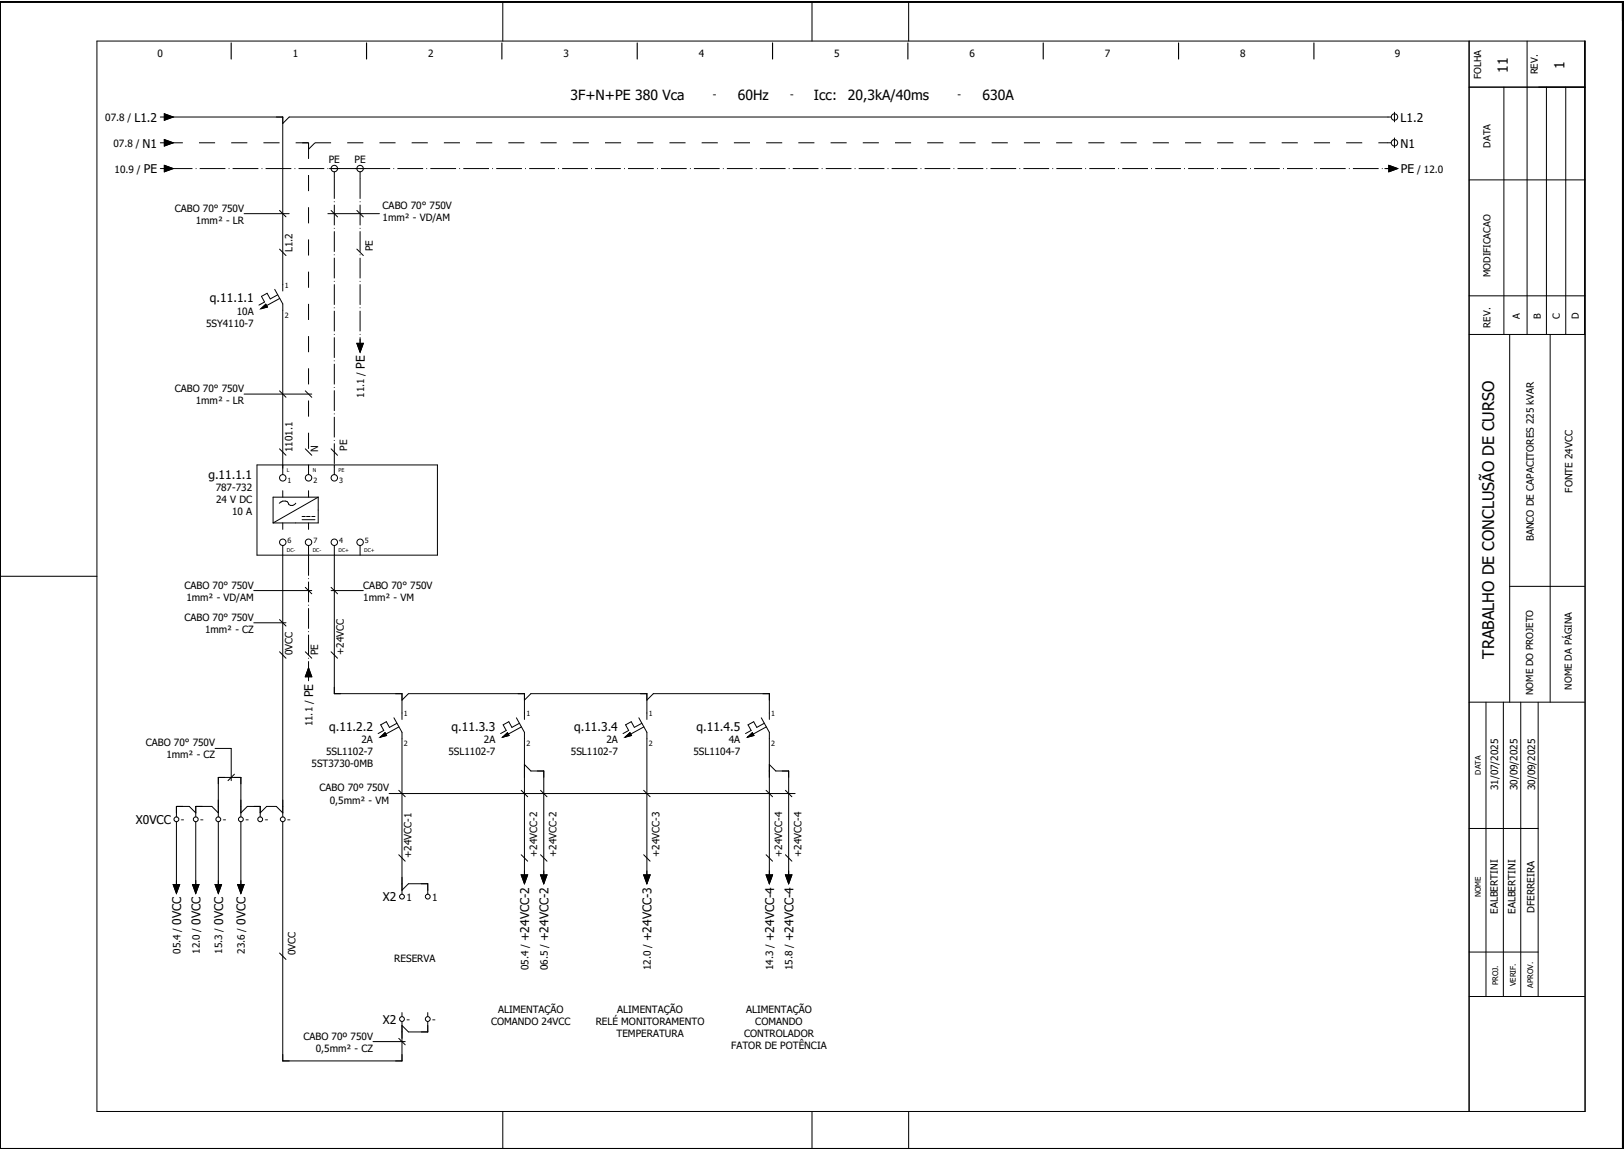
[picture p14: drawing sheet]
<svg xmlns="http://www.w3.org/2000/svg" width="504mm" height="357mm" viewBox="0 0 504 357" stroke-linecap="round" stroke-linejoin="round" font-family="sans-serif">
<defs><g id="words">
<text font-size="5" x="463.7" y="204.4" transform="rotate(-90 463.7 204.4)">TRABALHO DE CONCLUSÃO DE CURSO</text>
<g font-size="4.3">
<text x="467.9" y="22.7" transform="rotate(-90 467.9 22.7)">11</text>
<text x="485.5" y="21.5" transform="rotate(-90 485.5 21.5)">1</text>
<text x="177" y="31.1">3F+N+PE 380 Vca</text>
<text x="228.9" y="31.1">60Hz</text>
<text x="252.6" y="31.1">Icc:</text>
<text x="263.1" y="31.1">20,3kA/40ms</text>
<text x="304.9" y="31.1">630A</text>
</g>
<g font-size="3.7">
<text x="41.7" y="37.8">L1.2</text>
<text x="434.6" y="37.8">L1.2</text>
<text x="44.2" y="45.8">N1</text>
<text x="434.6" y="45.8">N1</text>
<text x="44.6" y="53.8">PE</text>
<text x="434.7" y="53.8">PE</text>
<text x="65.2" y="93.8">q.11.1.1</text>
<text x="113.2" y="114.5" transform="rotate(-90 113.2 114.5)">PE</text>
<text x="64.7" y="148.6">g.11.1.1</text>
<text x="97.2" y="216.5" transform="rotate(-90 97.2 216.5)">PE</text>
<text x="102.2" y="226.8">q.11.2.2</text>
<text x="140.2" y="226.8">q.11.3.3</text>
<text x="178.2" y="226.8">q.11.3.4</text>
<text x="216.2" y="226.8">q.11.4.5</text>
<text x="42.1" y="255.8">X0VCC</text>
<text x="118.9" y="279.8">X2</text>
<text x="56.2" y="287.1" transform="rotate(-90 56.2 287.1)">0VCC</text>
<text x="62.2" y="287.1" transform="rotate(-90 62.2 287.1)">0VCC</text>
<text x="69.2" y="287.1" transform="rotate(-90 69.2 287.1)">0VCC</text>
<text x="76.2" y="287.1" transform="rotate(-90 76.2 287.1)">0VCC</text>
<text x="164.2" y="292.2" transform="rotate(-90 164.2 292.2)">+24VCC-2</text>
<text x="170.2" y="292.2" transform="rotate(-90 170.2 292.2)">+24VCC-2</text>
<text x="202.2" y="292.2" transform="rotate(-90 202.2 292.2)">+24VCC-3</text>
<text x="240.2" y="292.2" transform="rotate(-90 240.2 292.2)">+24VCC-4</text>
<text x="246.2" y="292.2" transform="rotate(-90 246.2 292.2)">+24VCC-4</text>
<text x="118.9" y="317.8">X2</text>
</g>
<g font-size="3.1">
<text x="48.9" y="17.6">0</text>
<text x="90.9" y="17.6">1</text>
<text x="132.9" y="17.6">2</text>
<text x="174.9" y="17.6">3</text>
<text x="216.9" y="17.6">4</text>
<text x="258.9" y="17.6">5</text>
<text x="300.9" y="17.6">6</text>
<text x="342.9" y="17.6">7</text>
<text x="384.9" y="17.6">8</text>
<text x="432.9" y="17.6">9</text>
<text x="221.2" y="30.6">-</text>
<text x="245.2" y="30.6">-</text>
<text x="297.2" y="30.6">-</text>
<text x="32.7" y="37.6">07.8 /</text>
<text x="35.2" y="45.6">07.8 /</text>
<text x="35.6" y="53.6">10.9 /</text>
<text x="102" y="50.7">PE</text>
<text x="110" y="50.7">PE</text>
<text x="439.8" y="53.6">/ 12.0</text>
<text x="54.3" y="65.7">CABO 70° 750V</text>
<text x="118.7" y="64.9">CABO 70° 750V</text>
<text x="60.8" y="69.4">1mm² - LR</text>
<text x="118.7" y="68.7">1mm² - VD/AM</text>
<text x="115.7" y="78" transform="rotate(-90 115.7 78)">PE</text>
<text x="90.7" y="78.3" transform="rotate(-90 90.7 78.3)">L1.2</text>
<text x="63.9" y="101.4">5SY4110-7</text>
<text x="73.5" y="97.7">10A</text>
<text x="54.3" y="121.7">CABO 70° 750V</text>
<text x="60.8" y="125.4">1mm² - LR</text>
<text x="113" y="123.5" transform="rotate(-90 113 123.5)">11.1 /</text>
<text x="90.7" y="140.3" transform="rotate(-90 90.7 140.3)">1101.1</text>
<text x="98.7" y="140.3" transform="rotate(-90 98.7 140.3)">N</text>
<text x="107.7" y="140" transform="rotate(-90 107.7 140)">PE</text>
<text x="67" y="152.4">787-732</text>
<text x="488" y="152.9" transform="rotate(-90 488 152.9)">FONTE 24VCC</text>
<text x="67.1" y="156.2">24 V DC</text>
<text x="72" y="159.9">10 A</text>
<text x="476" y="168" transform="rotate(-90 476 168)">BANCO DE CAPACITORES 225 kVAR</text>
<text x="57.3" y="182.7">CABO 70° 750V</text>
<text x="112.7" y="182.9">CABO 70° 750V</text>
<text x="57.8" y="186.4">1mm² - VD/AM</text>
<text x="112.7" y="186.7">1mm² - VM</text>
<text x="57.3" y="192.7">CABO 70° 750V</text>
<text x="63.6" y="196.4">1mm² - CZ</text>
<text x="90.7" y="203.3" transform="rotate(-90 90.7 203.3)">0VCC</text>
<text x="98.7" y="203.3" transform="rotate(-90 98.7 203.3)">PE</text>
<text x="106.7" y="203.3" transform="rotate(-90 106.7 203.3)">+24VCC</text>
<text x="97" y="225.5" transform="rotate(-90 97 225.5)">11.1 /</text>
<text x="45.3" y="231.7">CABO 70° 750V</text>
<text x="112.2" y="230.7">2A</text>
<text x="150.2" y="230.7">2A</text>
<text x="188.2" y="230.7">2A</text>
<text x="226.2" y="230.7">4A</text>
<text x="51.6" y="235.4">1mm² - CZ</text>
<text x="96.7" y="238.2">5ST3730-0MB</text>
<text x="101.2" y="234.4">5SL1102-7</text>
<text x="139.2" y="234.4">5SL1102-7</text>
<text x="177.2" y="234.4">5SL1102-7</text>
<text x="215.2" y="234.4">5SL1104-7</text>
<text x="99.2" y="245.7">CABO 70º 750V</text>
<text x="465" y="245.3" transform="rotate(-90 465 245.3)">31/07/2025</text>
<text x="471" y="245.3" transform="rotate(-90 471 245.3)">30/09/2025</text>
<text x="476.4" y="245.3" transform="rotate(-90 476.4 245.3)">30/09/2025</text>
<text x="102.4" y="249.4">0,5mm² - VM</text>
<text x="56.1" y="255.6">-</text>
<text x="62.1" y="255.6">-</text>
<text x="69.2" y="255.6">-</text>
<text x="76.1" y="255.6">-</text>
<text x="82.1" y="255.6">-</text>
<text x="89.2" y="255.6">-</text>
<text x="127.8" y="266.3" transform="rotate(-90 127.8 266.3)">+24VCC-1</text>
<text x="166.7" y="266" transform="rotate(-90 166.7 266)">+24VCC-2</text>
<text x="172.7" y="266" transform="rotate(-90 172.7 266)">+24VCC-2</text>
<text x="204.7" y="266" transform="rotate(-90 204.7 266)">+24VCC-3</text>
<text x="242.7" y="266" transform="rotate(-90 242.7 266)">+24VCC-4</text>
<text x="248.7" y="266" transform="rotate(-90 248.7 266)">+24VCC-4</text>
<text x="126.2" y="279.6">1</text>
<text x="134.2" y="279.6">1</text>
<text x="464.8" y="283.7" transform="rotate(-90 464.8 283.7)">EALBERTINI</text>
<text x="470.3" y="283.7" transform="rotate(-90 470.3 283.7)">EALBERTINI</text>
<text x="476.2" y="283.3" transform="rotate(-90 476.2 283.3)">DFERREIRA</text>
<text x="56" y="296.1" transform="rotate(-90 56 296.1)">05.4 /</text>
<text x="62" y="296.1" transform="rotate(-90 62 296.1)">12.0 /</text>
<text x="69" y="296.1" transform="rotate(-90 69 296.1)">15.3 /</text>
<text x="76" y="296.1" transform="rotate(-90 76 296.1)">23.6 /</text>
<text x="91.7" y="296.5" transform="rotate(-90 91.7 296.5)">0VCC</text>
<text x="122.4" y="298.7">RESERVA</text>
<text x="164" y="301.2" transform="rotate(-90 164 301.2)">05.4 /</text>
<text x="170" y="301.2" transform="rotate(-90 170 301.2)">06.5 /</text>
<text x="202" y="301.2" transform="rotate(-90 202 301.2)">12.0 /</text>
<text x="240" y="301.2" transform="rotate(-90 240 301.2)">14.3 /</text>
<text x="246" y="301.2" transform="rotate(-90 246 301.2)">15.8 /</text>
<text x="126.2" y="317.6">-</text>
<text x="134.2" y="317.6">-</text>
<text x="154.6" y="314.4">ALIMENTAÇÃO</text>
<text x="191.6" y="314.4">ALIMENTAÇÃO</text>
<text x="231.6" y="314.4">ALIMENTAÇÃO</text>
<text x="94.2" y="322.7">CABO 70º 750V</text>
<text x="152.4" y="318.2">COMANDO 24VCC</text>
<text x="184.9" y="318.2">RELÉ MONITORAMENTO</text>
<text x="191.3" y="321.9">TEMPERATURA</text>
<text x="230.9" y="321.9">CONTROLADOR</text>
<text x="234.4" y="318.2">COMANDO</text>
<text x="98" y="326.4">0,5mm² - CZ</text>
<text x="226.9" y="325.7">FATOR DE POTÊNCIA</text>
</g>
<g font-size="3">
<text x="477.2" y="23.1" transform="rotate(-90 477.2 23.1)">REV.</text>
<text x="459.6" y="24.5" transform="rotate(-90 459.6 24.5)">FOLHA</text>
<text x="462.5" y="45.8" transform="rotate(-90 462.5 45.8)">DATA</text>
<text x="462.5" y="86" transform="rotate(-90 462.5 86)">MODIFICACAO</text>
<text x="462.5" y="101.7" transform="rotate(-90 462.5 101.7)">REV.</text>
<text x="471.7" y="98.9" transform="rotate(-90 471.7 98.9)">A</text>
<text x="478.2" y="99.2" transform="rotate(-90 478.2 99.2)">B</text>
<text x="484.1" y="99.1" transform="rotate(-90 484.1 99.1)">C</text>
<text x="489.9" y="99.2" transform="rotate(-90 489.9 99.2)">D</text>
<text x="475.7" y="215.8" transform="rotate(-90 475.7 215.8)">NOME DO PROJETO</text>
<text x="487.8" y="214.1" transform="rotate(-90 487.8 214.1)">NOME DA PÁGINA</text>
</g>
<g font-size="2.4">
<text x="459.6" y="240.4" transform="rotate(-90 459.6 240.4)">DATA</text>
<text x="459.6" y="278.5" transform="rotate(-90 459.6 278.5)">NOME</text>
<text x="464.9" y="305.9" transform="rotate(-90 464.9 305.9)">PROJ.</text>
<text x="470.4" y="306.1" transform="rotate(-90 470.4 306.1)">VERIF.</text>
<text x="475.8" y="306.6" transform="rotate(-90 475.8 306.6)">APROV.</text>
</g>
<g font-size="2.2">
<text x="88.4" y="89.3">1</text>
<text x="88.4" y="98.6">2</text>
<text x="89.2" y="149.9">1</text>
<text x="97.2" y="149.9">2</text>
<text x="105.2" y="149.9">3</text>
<text x="89.2" y="168.6">6</text>
<text x="97.2" y="168.6">7</text>
<text x="105.2" y="168.6">4</text>
<text x="113.3" y="168.6">5</text>
<text x="125.4" y="222.3">1</text>
<text x="163.3" y="222.3">1</text>
<text x="201.4" y="222.3">1</text>
<text x="239.3" y="222.3">1</text>
<text x="125.4" y="231.6">2</text>
<text x="163.3" y="231.6">2</text>
<text x="201.4" y="231.6">2</text>
<text x="239.3" y="231.6">2</text>
</g>
<g font-size="1.6">
<text x="89" y="146.5">L</text>
<text x="97" y="146.5">N</text>
<text x="105.1" y="146.5">PE</text>
<text x="89" y="171.4">DC-</text>
<text x="97" y="171.4">DC-</text>
<text x="105.1" y="171.4">DC+</text>
<text x="113.1" y="171.4">DC+</text>
</g>
</g></defs>
<path d="M.1 .5h503.4v356h-503.4zM71.8 13.3v5M113.8 13.3v5M155.7 13.3v5M197.7 13.3v5M239.7 13.3v5M281.7 13.3v5M323.8 13.3v5M365.7 13.3v5M407.8 13.3v5" fill="none" stroke="#000" stroke-width=".35"/>
<g fill="none" stroke="#000" stroke-width=".31">
<path d="M.1 .5h503.8M.1 .8h503.8M30.1 12.7h461.8v332.3h-461.8zM156 .8v11.9M252 .8v11.9M282 .8v11.9M455.9 12.7v332.3M473.9 12.7v91.1M491.7 12.7v91.1M49.8 36.3h1.2M51 35.3l2.7 1-2.7 1zM51.8 36.3h35.9v54"/>
<path d="M431.8 36.3h-342.1l-2 2M432.7 34.8v3M455.9 27.1h36M466.7 27.1v76.7M479.9 27.1v76.7M485.9 27.1v76.7M49.8 52.3h1.2M49.8 44.3h1.2M51 43.3l2.7 1-2.7 1zM51 51.3l2.7 1-2.7 1zM102.3 52.3h2.9M103.7 53.3v2"/>
<path d="M110.3 52.3h3M111.8 53.3v2M429.8 52.3h1.2M430.7 44.3h1.1M431 51.3l2.8 1-2.8 1zM432.7 42.8v3M455.9 55.8h36M75.7 66.3h14M86.8 65.3l2 2M86.8 77.3l2 2M101.7 66.3h16.1M102.8 65.3l1.9 2"/>
<path d="M110.8 65.3l1.9 2M110.8 77.3l1.9 2M81 95.8l1.5-1.4 .5 .9zM85.3 89.8l2.5 4.5-.1 53M86.2 91.5l-2.3 1.3-1-1.8-1.8 1 1 1.8-1.7 .9M86.8 92.6l-4.1 2.3M455.9 91.8h36M110.8 106.6h1.9l-.9 2.7zM111.8 105.3v1.3M455.9 103.8h36M468.5 103.8v114.2M481.1 103.8v114.2"/>
<path d="M75.7 122.3h21.1M86.8 121.3l2 2M86.8 139.3l2 2M94.8 139.3l2 2M94.8 121.3l2 2M102.8 139.3l1.9 2M79.8 144.3h55.9v28h-55.9zM86.7 156.2a1.66 1.66 0 0 1 1.6-.7 1.66 1.66 0 0 1 1.3 1.1 1.48 1.48 0 0 0 2.2-.4M87.7 152.3v2M95.7 144.3v3M95.7 152.3v2M98.7 154.3l-14 8"/>
<path d="M98.7 154.3v8h-14M98.7 154.3h-14v8M103.7 144.3v3M.1 178.9h30M87.7 162.3v2M87.7 169.3v84.3M93.7 160.3h1.1M93.7 161.3h4.1M95.7 162.3v2M95.7 169.3v3M96.3 160.3h-1.2M96.8 160.3h1"/>
<path d="M103.7 169.3v46h21v8M111.8 169.3v3M78.7 183.3h18.1M78.7 193.3h10.1M86.8 192.3l2 2M94.8 182.3l2 2M102.8 182.3l1.9 2M102.8 183.3h9.9M468.5 182h23.2M86.8 202.3l2 2M94.8 202.3l2 2M95.7 210.1v1.2"/>
<path d="M95.7 207.3l1.1 2.8h-2zM102.8 202.3l1.9 2M124.7 217.3l2-2h36.1v8M162.8 217.3l2-2h35.9v8M200.7 217.3l2-2h36.1v8M455.9 218h35.8M461.1 218v91.3M466.5 218v91.3M471.9 218v91.3M477.3 218v91.3M66.8 232.3h5v10M118 228.8l1.5-1.4 .5 .9z"/>
<path d="M122.3 222.8l2.5 4.5-.1 50.3M123.2 224.5l-2.3 1.3-1-1.8-1.8 1 1 1.8-1.7 .9M123.8 225.6l-4.1 2.3M156 228.8l1.5-1.4 .5 .9zM160.3 222.8l2.5 4.5v45M161.2 224.5l-2.3 1.3-1-1.8-1.8 1 1 1.8-1.7 .9M161.8 225.6l-4.1 2.3M162.8 237.3l2 2h3.9v33M194 228.8l1.5-1.4 .5 .9zM198.3 222.8l2.5 4.5-.1 45M199.2 224.5l-2.3 1.3-1-1.8-1.8 1 1 1.8-1.7 .9M199.8 225.6l-4.1 2.3"/>
<path d="M232 228.8l1.5-1.4 .5 .9zM236.3 222.8l2.5 4.5v45M237.2 224.5l-2.3 1.3-1-1.8-1.8 1 1 1.8-1.7 .9M237.8 225.6l-4.1 2.3M238.8 237.3l2 2h4v33M54.8 255.1v20.2M60.8 252.3l-2.1-2h-3.9v3.3M60.8 255.1v20.2M67.7 253.6v-12.3h7.1v12.3M67.7 252.3l-1.9-2h-5v3.3M67.7 255.1v20.2M72.7 240.3l-2 2"/>
<path d="M74.8 255.1v20.2M74.8 252.3l1.9-2h4.1v3.3M80.8 252.3l2-2h3l1.9 2M87.7 255.1v74.2h37v-12.2M120.7 246.3h126.1M123.7 245.3l2.1 2M161.8 245.3l1.9 2M167.7 245.3l2 2M199.7 245.3l2.1 2M237.8 245.3l1.9 2M243.7 245.3l2 2M455.9 257.2h21.4"/>
<path d="M53.7 274.6h2l-.9 2.7zM59.7 274.6h2l-.9 2.7zM66.8 274.6h2l-1.1 2.7zM73.7 274.6h2l-.9 2.7zM123.7 265.3l2.1 2M124.7 276.3l2-2h6v3.3M161.8 265.3l1.9 2M161.8 271.6h1.9l-.9 2.7zM167.7 265.3l2 2M167.8 271.6h1.9l-1 2.7zM199.7 265.3l2.1 2M199.7 271.6h2.1l-1.1 2.7z"/>
<path d="M237.8 265.3l1.9 2M237.8 271.6h1.9l-.9 2.7zM243.7 265.3l2 2M243.8 271.6h1.9l-.9 2.7zM86.8 295.8l2 2M455.9 295.5h21.4M124.7 314.3v1.3M132.7 314.3v1.3M132.7 317.1v3.2h-6l-2-2M455.9 309.3h35.9M115.7 323.3h10.1M123.7 322.3l2.1 2"/>
<path d="M.1 356.7v-356.2h503.8v356.2M156 345v11.7M252 345v11.7M282 345v11.7"/>
<circle cx="432.8" cy="36.3" r="1"/>
<circle cx="103.7" cy="52.3" r="1"/>
<circle cx="111.7" cy="52.3" r="1"/>
<circle cx="432.8" cy="44.3" r="1"/>
<circle cx="87.7" cy="148.3" r="1"/>
<circle cx="95.7" cy="148.3" r="1"/>
<circle cx="103.7" cy="148.3" r="1"/>
<circle cx="87.7" cy="168.3" r="1"/>
<circle cx="95.7" cy="168.3" r="1"/>
<circle cx="103.7" cy="168.3" r="1"/>
<circle cx="111.7" cy="168.3" r="1"/>
<circle cx="54.7" cy="254.3" r=".75"/>
<circle cx="60.7" cy="254.3" r=".75"/>
<circle cx="67.7" cy="254.3" r=".75"/>
<circle cx="74.7" cy="254.3" r=".75"/>
<circle cx="80.7" cy="254.3" r=".75"/>
<circle cx="87.7" cy="254.3" r=".75"/>
<circle cx="124.7" cy="278.3" r=".75"/>
<circle cx="132.7" cy="278.3" r=".75"/>
<circle cx="124.7" cy="316.3" r=".75"/>
<circle cx="132.7" cy="316.3" r=".75"/>
</g>
<path d="M51.8 44.3h43.9M93.7 44.3h2M95.7 44.3v101M95.7 44.3v2M95.7 46.3l2.1-2M97.8 44.3h332.9" fill="none" stroke="#000" stroke-width=".31" stroke-dasharray="5 5" stroke-linecap="butt"/>
<path d="M103.7 55.3v90M111.8 55.3v52M95.7 172.3v38" fill="none" stroke="#000" stroke-width=".31" stroke-dasharray="6.4 .8 .2 .8" stroke-linecap="butt"/>
<path d="M51.8 52.3h380" fill="none" stroke="#000" stroke-width=".31" stroke-dasharray="8 1 .2 1" stroke-linecap="butt"/>
<g fill="#000" stroke="#000" stroke-width=".31">
<path d="M51 35.3l2.7 1-2.7 1zM51 43.3l2.7 1-2.7 1zM51 51.3l2.7 1-2.7 1zM431 51.3l2.8 1-2.8 1zM81 95.8l1.5-1.4 .5 .9zM110.8 106.6h1.9l-.9 2.7zM95.7 207.3l1.1 2.8h-2zM118 228.8l1.5-1.4 .5 .9zM156 228.8l1.5-1.4 .5 .9zM194 228.8l1.5-1.4 .5 .9zM232 228.8l1.5-1.4 .5 .9zM53.7 274.6h2l-.9 2.7z"/>
<path d="M59.7 274.6h2l-.9 2.7zM66.8 274.6h2l-1.1 2.7zM73.7 274.6h2l-.9 2.7zM161.8 271.6h1.9l-.9 2.7zM167.8 271.6h1.9l-1 2.7zM199.7 271.6h2.1l-1.1 2.7zM237.8 271.6h1.9l-.9 2.7zM243.8 271.6h1.9l-.9 2.7z"/>
</g>
<use href="#words"/>
</svg>
